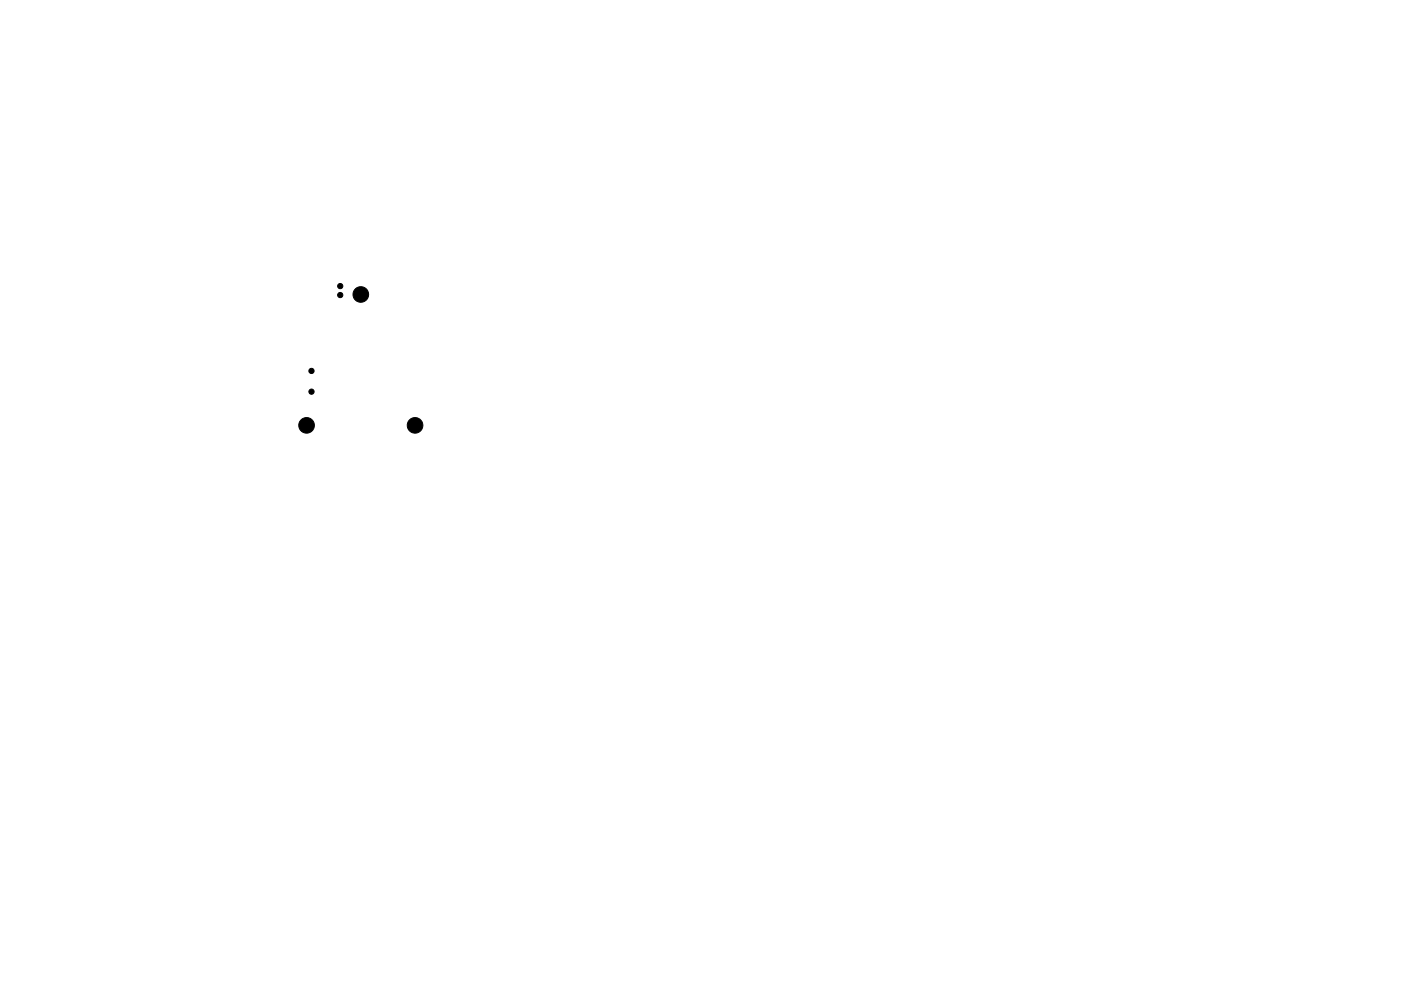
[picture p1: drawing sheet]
<svg xmlns="http://www.w3.org/2000/svg" width="297mm" height="210mm" viewBox="0 0 297 210" stroke-linecap="round" stroke-linejoin="round" font-family="sans-serif">
<g fill="#000" stroke="#000" stroke-width=".21">
<circle cx="66" cy="78.7" r=".55"/>
<circle cx="72.1" cy="62.6" r=".55"/>
<circle cx="72.1" cy="60.7" r=".55"/>
<circle cx="76.5" cy="62.5" r="1.66"/>
<circle cx="65" cy="90.3" r="1.66"/>
<circle cx="66" cy="83.1" r=".55"/>
<circle cx="88" cy="90.3" r="1.66"/>
</g>
</svg>
